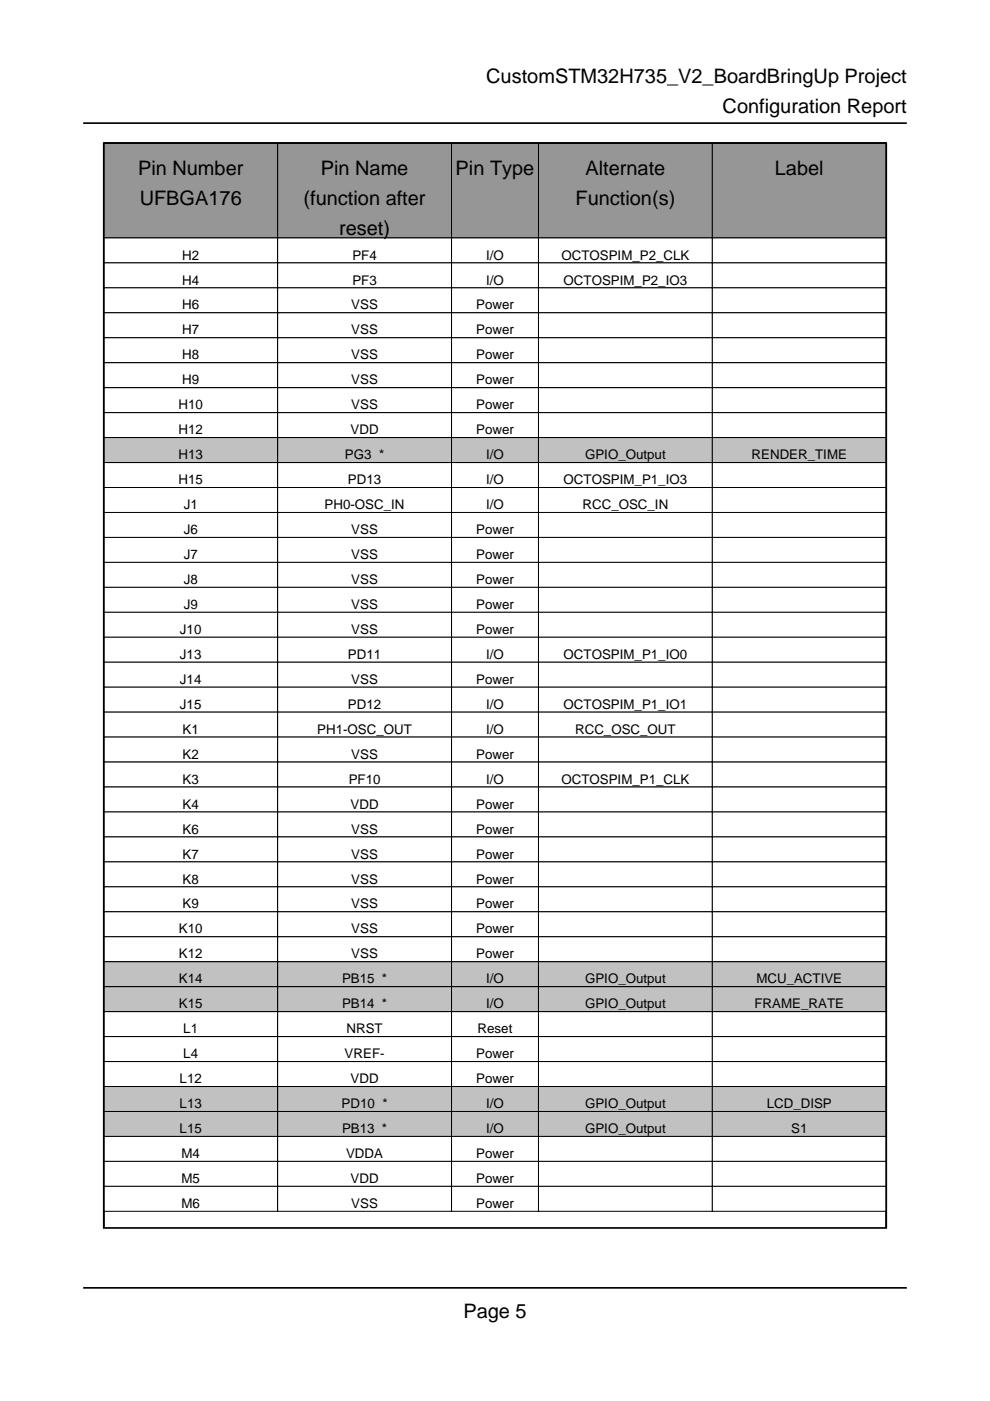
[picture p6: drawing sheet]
<svg xmlns="http://www.w3.org/2000/svg" width="210mm" height="297mm" viewBox="0 0 210 297" stroke-linecap="round" stroke-linejoin="round" font-family="sans-serif">
<defs><g id="words">
<g font-size="4.2">
<text x="103.1" y="17.6">CustomSTM32H735_V2_BoardBringUp Project</text>
<text x="153.2" y="24">Configuration Report</text>
<text x="29.3" y="37">Pin Number</text>
<text x="68" y="37">Pin Name</text>
<text x="96.6" y="37">Pin Type</text>
<text x="124.1" y="37">Alternate</text>
<text x="164.3" y="37">Label</text>
<text x="29.6" y="43.4">UFBGA176</text>
<text x="64.4" y="43.4">(function after</text>
<text x="122" y="43.4">Function(s)</text>
<text x="71.9" y="49.7">reset)</text>
<text x="98.2" y="279.4">Page 5</text>
</g>
<g font-size="2.8">
<text x="38.6" y="55">H2</text>
<text x="74.7" y="55">PF4</text>
<text x="103.1" y="55">I/O</text>
<text x="119" y="55">OCTOSPIM_P2_CLK</text>
<text x="38.6" y="60.3">H4</text>
<text x="38.6" y="65.6">H6</text>
<text x="74.5" y="65.6">VSS</text>
<text x="74.7" y="60.3">PF3</text>
<text x="101" y="65.6">Power</text>
<text x="103.1" y="60.3">I/O</text>
<text x="119.5" y="60.3">OCTOSPIM_P2_IO3</text>
<text x="38.6" y="70.9">H7</text>
<text x="74.5" y="70.9">VSS</text>
<text x="101" y="70.9">Power</text>
<text x="38.6" y="76.2">H8</text>
<text x="74.5" y="76.2">VSS</text>
<text x="101" y="76.2">Power</text>
<text x="38.6" y="81.5">H9</text>
<text x="74.5" y="81.5">VSS</text>
<text x="101" y="81.5">Power</text>
<text x="37.8" y="86.8">H10</text>
<text x="74.5" y="86.8">VSS</text>
<text x="101" y="86.8">Power</text>
<text x="37.8" y="92.1">H12</text>
<text x="74.3" y="92.1">VDD</text>
<text x="101" y="92.1">Power</text>
<text x="37.8" y="97.4">H13</text>
<text x="73.1" y="97.4">PG3 *</text>
<text x="103.1" y="97.4">I/O</text>
<text x="124.1" y="97.4">GPIO_Output</text>
<text x="159.4" y="97.4">RENDER_TIME</text>
<text x="37.8" y="102.7">H15</text>
<text x="38.9" y="107.9">J1</text>
<text x="68.8" y="107.9">PH0-OSC_IN</text>
<text x="73.8" y="102.7">PD13</text>
<text x="103.1" y="102.7">I/O</text>
<text x="103.1" y="107.9">I/O</text>
<text x="119.5" y="102.7">OCTOSPIM_P1_IO3</text>
<text x="123.5" y="107.9">RCC_OSC_IN</text>
<text x="38.9" y="113.2">J6</text>
<text x="74.5" y="113.2">VSS</text>
<text x="101" y="113.2">Power</text>
<text x="38.9" y="118.5">J7</text>
<text x="74.5" y="118.5">VSS</text>
<text x="101" y="118.5">Power</text>
<text x="38.9" y="123.8">J8</text>
<text x="74.5" y="123.8">VSS</text>
<text x="101" y="123.8">Power</text>
<text x="38.9" y="129.1">J9</text>
<text x="74.5" y="129.1">VSS</text>
<text x="101" y="129.1">Power</text>
<text x="38.2" y="134.4">J10</text>
<text x="74.5" y="134.4">VSS</text>
<text x="101" y="134.4">Power</text>
<text x="38.2" y="139.7">J13</text>
<text x="73.8" y="139.7">PD11</text>
<text x="103.1" y="139.7">I/O</text>
<text x="119.5" y="139.7">OCTOSPIM_P1_IO0</text>
<text x="38.2" y="145">J14</text>
<text x="74.5" y="145">VSS</text>
<text x="101" y="145">Power</text>
<text x="38.2" y="150.3">J15</text>
<text x="38.7" y="155.6">K1</text>
<text x="67.3" y="155.6">PH1-OSC_OUT</text>
<text x="73.8" y="150.3">PD12</text>
<text x="103.1" y="150.3">I/O</text>
<text x="103.1" y="155.6">I/O</text>
<text x="119.5" y="150.3">OCTOSPIM_P1_IO1</text>
<text x="121.9" y="155.6">RCC_OSC_OUT</text>
<text x="38.7" y="160.9">K2</text>
<text x="74.5" y="160.9">VSS</text>
<text x="101" y="160.9">Power</text>
<text x="38.7" y="166.2">K3</text>
<text x="73.9" y="166.2">PF10</text>
<text x="103.1" y="166.2">I/O</text>
<text x="119" y="166.2">OCTOSPIM_P1_CLK</text>
<text x="38.7" y="171.4">K4</text>
<text x="74.3" y="171.4">VDD</text>
<text x="101" y="171.4">Power</text>
<text x="38.7" y="176.7">K6</text>
<text x="74.5" y="176.7">VSS</text>
<text x="101" y="176.7">Power</text>
<text x="38.7" y="182">K7</text>
<text x="74.5" y="182">VSS</text>
<text x="101" y="182">Power</text>
<text x="38.7" y="187.3">K8</text>
<text x="74.5" y="187.3">VSS</text>
<text x="101" y="187.3">Power</text>
<text x="37.9" y="197.9">K10</text>
<text x="38.7" y="192.6">K9</text>
<text x="74.5" y="192.6">VSS</text>
<text x="74.5" y="197.9">VSS</text>
<text x="101" y="192.6">Power</text>
<text x="101" y="197.9">Power</text>
<text x="37.9" y="203.2">K12</text>
<text x="74.5" y="203.2">VSS</text>
<text x="101" y="203.2">Power</text>
<text x="37.9" y="208.5">K14</text>
<text x="72.5" y="208.5">PB15 *</text>
<text x="103.1" y="208.5">I/O</text>
<text x="124.1" y="208.5">GPIO_Output</text>
<text x="160.4" y="208.5">MCU_ACTIVE</text>
<text x="37.9" y="213.8">K15</text>
<text x="72.5" y="213.8">PB14 *</text>
<text x="103.1" y="213.8">I/O</text>
<text x="124.1" y="213.8">GPIO_Output</text>
<text x="160" y="213.8">FRAME_RATE</text>
<text x="38.9" y="219.1">L1</text>
<text x="73.5" y="219.1">NRST</text>
<text x="101.3" y="219.1">Reset</text>
<text x="38.9" y="224.4">L4</text>
<text x="73.1" y="224.4">VREF-</text>
<text x="101" y="224.4">Power</text>
<text x="38.1" y="229.7">L12</text>
<text x="74.3" y="229.7">VDD</text>
<text x="101" y="229.7">Power</text>
<text x="38.1" y="234.9">L13</text>
<text x="72.4" y="234.9">PD10 *</text>
<text x="103.1" y="234.9">I/O</text>
<text x="124.1" y="234.9">GPIO_Output</text>
<text x="162.6" y="234.9">LCD_DISP</text>
<text x="38.1" y="240.2">L15</text>
<text x="38.5" y="245.5">M4</text>
<text x="72.5" y="240.2">PB13 *</text>
<text x="73.4" y="245.5">VDDA</text>
<text x="101" y="245.5">Power</text>
<text x="103.1" y="240.2">I/O</text>
<text x="124.1" y="240.2">GPIO_Output</text>
<text x="167.7" y="240.2">S1</text>
<text x="38.5" y="250.8">M5</text>
<text x="74.3" y="250.8">VDD</text>
<text x="101" y="250.8">Power</text>
<text x="38.5" y="256.1">M6</text>
<text x="74.5" y="256.1">VSS</text>
<text x="101" y="256.1">Power</text>
</g>
</g></defs>
<path d="M22 260.3v-230h165.9v230" fill="none" stroke="#000" stroke-width=".35"/>
<path d="M22 30.3h36.9v20.1h-36.9z" fill="#90989e"/>
<path d="M22 30.3h36.9v20.1h-36.9z" fill="none" stroke="#000" stroke-width=".21"/>
<path d="M58.9 30.3h36.8v20.1h-36.8z" fill="#90989e"/>
<path d="M58.9 30.3h36.8v20.1h-36.8z" fill="none" stroke="#000" stroke-width=".21"/>
<path d="M95.7 30.3h18.5v20.1h-18.5z" fill="#90989e"/>
<path d="M95.7 30.3h18.5v20.1h-18.5z" fill="none" stroke="#000" stroke-width=".21"/>
<path d="M114.2 30.3h36.8v20.1h-36.8z" fill="#90989e"/>
<path d="M114.2 30.3h36.8v20.1h-36.8z" fill="none" stroke="#000" stroke-width=".21"/>
<path d="M151 30.3h36.9v20.1h-36.9z" fill="#90989e"/>
<path d="M151 30.3h36.9v20.1h-36.9z" fill="none" stroke="#000" stroke-width=".21"/>
<path d="M22 50.4h36.9v5.3h-36.9z" fill="#fff"/>
<path d="M22 50.4h36.9v5.3h-36.9z" fill="none" stroke="#000" stroke-width=".21"/>
<path d="M58.9 50.4h36.8v5.3h-36.8z" fill="#fff"/>
<path d="M58.9 50.4h36.8v5.3h-36.8z" fill="none" stroke="#000" stroke-width=".21"/>
<path d="M95.7 50.4h18.5v5.3h-18.5z" fill="#fff"/>
<path d="M95.7 50.4h18.5v5.3h-18.5z" fill="none" stroke="#000" stroke-width=".21"/>
<path d="M114.2 50.4h36.8v5.3h-36.8z" fill="#fff"/>
<path d="M114.2 50.4h36.8v5.3h-36.8z" fill="none" stroke="#000" stroke-width=".21"/>
<path d="M151 50.4h36.9v5.3h-36.9z" fill="#fff"/>
<path d="M151 50.4h36.9v5.3h-36.9z" fill="none" stroke="#000" stroke-width=".21"/>
<path d="M22 55.7h36.9v5.3h-36.9z" fill="#fff"/>
<path d="M22 55.7h36.9v5.3h-36.9z" fill="none" stroke="#000" stroke-width=".21"/>
<path d="M58.9 55.7h36.8v5.3h-36.8z" fill="#fff"/>
<path d="M58.9 55.7h36.8v5.3h-36.8z" fill="none" stroke="#000" stroke-width=".21"/>
<path d="M95.7 55.7h18.5v5.3h-18.5z" fill="#fff"/>
<path d="M95.7 55.7h18.5v5.3h-18.5z" fill="none" stroke="#000" stroke-width=".21"/>
<path d="M114.2 55.7h36.8v5.3h-36.8z" fill="#fff"/>
<path d="M114.2 55.7h36.8v5.3h-36.8z" fill="none" stroke="#000" stroke-width=".21"/>
<path d="M151 55.7h36.9v5.3h-36.9z" fill="#fff"/>
<path d="M151 55.7h36.9v5.3h-36.9z" fill="none" stroke="#000" stroke-width=".21"/>
<path d="M22 61h36.9v5.3h-36.9z" fill="#fff"/>
<path d="M22 61h36.9v5.3h-36.9z" fill="none" stroke="#000" stroke-width=".21"/>
<path d="M58.9 61h36.8v5.3h-36.8z" fill="#fff"/>
<path d="M58.9 61h36.8v5.3h-36.8z" fill="none" stroke="#000" stroke-width=".21"/>
<path d="M95.7 61h18.5v5.3h-18.5z" fill="#fff"/>
<path d="M95.7 61h18.5v5.3h-18.5z" fill="none" stroke="#000" stroke-width=".21"/>
<path d="M114.2 61h36.8v5.3h-36.8z" fill="#fff"/>
<path d="M114.2 61h36.8v5.3h-36.8z" fill="none" stroke="#000" stroke-width=".21"/>
<path d="M151 61h36.9v5.3h-36.9z" fill="#fff"/>
<path d="M151 61h36.9v5.3h-36.9z" fill="none" stroke="#000" stroke-width=".21"/>
<path d="M22 66.3h36.9v5.3h-36.9z" fill="#fff"/>
<path d="M22 66.3h36.9v5.3h-36.9z" fill="none" stroke="#000" stroke-width=".21"/>
<path d="M58.9 66.3h36.8v5.3h-36.8z" fill="#fff"/>
<path d="M58.9 66.3h36.8v5.3h-36.8z" fill="none" stroke="#000" stroke-width=".21"/>
<path d="M95.7 66.3h18.5v5.3h-18.5z" fill="#fff"/>
<path d="M95.7 66.3h18.5v5.3h-18.5z" fill="none" stroke="#000" stroke-width=".21"/>
<path d="M114.2 66.3h36.8v5.3h-36.8z" fill="#fff"/>
<path d="M114.2 66.3h36.8v5.3h-36.8z" fill="none" stroke="#000" stroke-width=".21"/>
<path d="M151 66.3h36.9v5.3h-36.9z" fill="#fff"/>
<path d="M151 66.3h36.9v5.3h-36.9z" fill="none" stroke="#000" stroke-width=".21"/>
<path d="M22 71.6h36.9v5.3h-36.9z" fill="#fff"/>
<path d="M22 71.6h36.9v5.3h-36.9z" fill="none" stroke="#000" stroke-width=".21"/>
<path d="M58.9 71.6h36.8v5.3h-36.8z" fill="#fff"/>
<path d="M58.9 71.6h36.8v5.3h-36.8z" fill="none" stroke="#000" stroke-width=".21"/>
<path d="M95.7 71.6h18.5v5.3h-18.5z" fill="#fff"/>
<path d="M95.7 71.6h18.5v5.3h-18.5z" fill="none" stroke="#000" stroke-width=".21"/>
<path d="M114.2 71.6h36.8v5.3h-36.8z" fill="#fff"/>
<path d="M114.2 71.6h36.8v5.3h-36.8z" fill="none" stroke="#000" stroke-width=".21"/>
<path d="M151 71.6h36.9v5.3h-36.9z" fill="#fff"/>
<path d="M151 71.6h36.9v5.3h-36.9z" fill="none" stroke="#000" stroke-width=".21"/>
<path d="M22 76.9h36.9v5.3h-36.9z" fill="#fff"/>
<path d="M22 76.9h36.9v5.3h-36.9z" fill="none" stroke="#000" stroke-width=".21"/>
<path d="M58.9 76.9h36.8v5.3h-36.8z" fill="#fff"/>
<path d="M58.9 76.9h36.8v5.3h-36.8z" fill="none" stroke="#000" stroke-width=".21"/>
<path d="M95.7 76.9h18.5v5.3h-18.5z" fill="#fff"/>
<path d="M95.7 76.9h18.5v5.3h-18.5z" fill="none" stroke="#000" stroke-width=".21"/>
<path d="M114.2 76.9h36.8v5.3h-36.8z" fill="#fff"/>
<path d="M114.2 76.9h36.8v5.3h-36.8z" fill="none" stroke="#000" stroke-width=".21"/>
<path d="M151 76.9h36.9v5.3h-36.9z" fill="#fff"/>
<path d="M151 76.9h36.9v5.3h-36.9z" fill="none" stroke="#000" stroke-width=".21"/>
<path d="M22 82.2h36.9v5.3h-36.9z" fill="#fff"/>
<path d="M22 82.2h36.9v5.3h-36.9z" fill="none" stroke="#000" stroke-width=".21"/>
<path d="M58.9 82.2h36.8v5.3h-36.8z" fill="#fff"/>
<path d="M58.9 82.2h36.8v5.3h-36.8z" fill="none" stroke="#000" stroke-width=".21"/>
<path d="M95.7 82.2h18.5v5.3h-18.5z" fill="#fff"/>
<path d="M95.7 82.2h18.5v5.3h-18.5z" fill="none" stroke="#000" stroke-width=".21"/>
<path d="M114.2 82.2h36.8v5.3h-36.8z" fill="#fff"/>
<path d="M114.2 82.2h36.8v5.3h-36.8z" fill="none" stroke="#000" stroke-width=".21"/>
<path d="M151 82.2h36.9v5.3h-36.9z" fill="#fff"/>
<path d="M151 82.2h36.9v5.3h-36.9z" fill="none" stroke="#000" stroke-width=".21"/>
<path d="M22 87.5h36.9v5.3h-36.9z" fill="#fff"/>
<path d="M22 87.5h36.9v5.3h-36.9z" fill="none" stroke="#000" stroke-width=".21"/>
<path d="M58.9 87.5h36.8v5.3h-36.8z" fill="#fff"/>
<path d="M58.9 87.5h36.8v5.3h-36.8z" fill="none" stroke="#000" stroke-width=".21"/>
<path d="M95.7 87.5h18.5v5.3h-18.5z" fill="#fff"/>
<path d="M95.7 87.5h18.5v5.3h-18.5z" fill="none" stroke="#000" stroke-width=".21"/>
<path d="M114.2 87.5h36.8v5.3h-36.8z" fill="#fff"/>
<path d="M114.2 87.5h36.8v5.3h-36.8z" fill="none" stroke="#000" stroke-width=".21"/>
<path d="M151 87.5h36.9v5.3h-36.9z" fill="#fff"/>
<path d="M151 87.5h36.9v5.3h-36.9z" fill="none" stroke="#000" stroke-width=".21"/>
<path d="M22 92.8h36.9v5.3h-36.9z" fill="#b9c4ca"/>
<path d="M22 92.8h36.9v5.3h-36.9z" fill="none" stroke="#000" stroke-width=".21"/>
<path d="M58.9 92.8h36.8v5.3h-36.8z" fill="#b9c4ca"/>
<path d="M58.9 92.8h36.8v5.3h-36.8z" fill="none" stroke="#000" stroke-width=".21"/>
<path d="M95.7 92.8h18.5v5.3h-18.5z" fill="#b9c4ca"/>
<path d="M95.7 92.8h18.5v5.3h-18.5z" fill="none" stroke="#000" stroke-width=".21"/>
<path d="M114.2 92.8h36.8v5.3h-36.8z" fill="#b9c4ca"/>
<path d="M114.2 92.8h36.8v5.3h-36.8z" fill="none" stroke="#000" stroke-width=".21"/>
<path d="M151 92.8h36.9v5.3h-36.9z" fill="#b9c4ca"/>
<path d="M151 92.8h36.9v5.3h-36.9z" fill="none" stroke="#000" stroke-width=".21"/>
<path d="M22 98.1h36.9v5.3h-36.9z" fill="#fff"/>
<path d="M22 98.1h36.9v5.3h-36.9z" fill="none" stroke="#000" stroke-width=".21"/>
<path d="M58.9 98.1h36.8v5.3h-36.8z" fill="#fff"/>
<path d="M58.9 98.1h36.8v5.3h-36.8z" fill="none" stroke="#000" stroke-width=".21"/>
<path d="M95.7 98.1h18.5v5.3h-18.5z" fill="#fff"/>
<path d="M95.7 98.1h18.5v5.3h-18.5z" fill="none" stroke="#000" stroke-width=".21"/>
<path d="M114.2 98.1h36.8v5.3h-36.8z" fill="#fff"/>
<path d="M114.2 98.1h36.8v5.3h-36.8z" fill="none" stroke="#000" stroke-width=".21"/>
<path d="M151 98.1h36.9v5.3h-36.9z" fill="#fff"/>
<path d="M151 98.1h36.9v5.3h-36.9z" fill="none" stroke="#000" stroke-width=".21"/>
<path d="M22 103.4h36.9v5.3h-36.9z" fill="#fff"/>
<path d="M22 103.4h36.9v5.3h-36.9z" fill="none" stroke="#000" stroke-width=".21"/>
<path d="M58.9 103.4h36.8v5.3h-36.8z" fill="#fff"/>
<path d="M58.9 103.4h36.8v5.3h-36.8z" fill="none" stroke="#000" stroke-width=".21"/>
<path d="M95.7 103.4h18.5v5.3h-18.5z" fill="#fff"/>
<path d="M95.7 103.4h18.5v5.3h-18.5z" fill="none" stroke="#000" stroke-width=".21"/>
<path d="M114.2 103.4h36.8v5.3h-36.8z" fill="#fff"/>
<path d="M114.2 103.4h36.8v5.3h-36.8z" fill="none" stroke="#000" stroke-width=".21"/>
<path d="M151 103.4h36.9v5.3h-36.9z" fill="#fff"/>
<path d="M151 103.4h36.9v5.3h-36.9z" fill="none" stroke="#000" stroke-width=".21"/>
<path d="M22 108.7h36.9v5.2h-36.9z" fill="#fff"/>
<path d="M22 108.7h36.9v5.2h-36.9z" fill="none" stroke="#000" stroke-width=".21"/>
<path d="M58.9 108.7h36.8v5.2h-36.8z" fill="#fff"/>
<path d="M58.9 108.7h36.8v5.2h-36.8z" fill="none" stroke="#000" stroke-width=".21"/>
<path d="M95.7 108.7h18.5v5.2h-18.5z" fill="#fff"/>
<path d="M95.7 108.7h18.5v5.2h-18.5z" fill="none" stroke="#000" stroke-width=".21"/>
<path d="M114.2 108.7h36.8v5.2h-36.8z" fill="#fff"/>
<path d="M114.2 108.7h36.8v5.2h-36.8z" fill="none" stroke="#000" stroke-width=".21"/>
<path d="M151 108.7h36.9v5.2h-36.9z" fill="#fff"/>
<path d="M151 108.7h36.9v5.2h-36.9z" fill="none" stroke="#000" stroke-width=".21"/>
<path d="M22 113.9h36.9v5.3h-36.9z" fill="#fff"/>
<path d="M22 113.9h36.9v5.3h-36.9z" fill="none" stroke="#000" stroke-width=".21"/>
<path d="M58.9 113.9h36.8v5.3h-36.8z" fill="#fff"/>
<path d="M58.9 113.9h36.8v5.3h-36.8z" fill="none" stroke="#000" stroke-width=".21"/>
<path d="M95.7 113.9h18.5v5.3h-18.5z" fill="#fff"/>
<path d="M95.7 113.9h18.5v5.3h-18.5z" fill="none" stroke="#000" stroke-width=".21"/>
<path d="M114.2 113.9h36.8v5.3h-36.8z" fill="#fff"/>
<path d="M114.2 113.9h36.8v5.3h-36.8z" fill="none" stroke="#000" stroke-width=".21"/>
<path d="M151 113.9h36.9v5.3h-36.9z" fill="#fff"/>
<path d="M151 113.9h36.9v5.3h-36.9z" fill="none" stroke="#000" stroke-width=".21"/>
<path d="M22 119.2h36.9v5.3h-36.9z" fill="#fff"/>
<path d="M22 119.2h36.9v5.3h-36.9z" fill="none" stroke="#000" stroke-width=".21"/>
<path d="M58.9 119.2h36.8v5.3h-36.8z" fill="#fff"/>
<path d="M58.9 119.2h36.8v5.3h-36.8z" fill="none" stroke="#000" stroke-width=".21"/>
<path d="M95.7 119.2h18.5v5.3h-18.5z" fill="#fff"/>
<path d="M95.7 119.2h18.5v5.3h-18.5z" fill="none" stroke="#000" stroke-width=".21"/>
<path d="M114.2 119.2h36.8v5.3h-36.8z" fill="#fff"/>
<path d="M114.2 119.2h36.8v5.3h-36.8z" fill="none" stroke="#000" stroke-width=".21"/>
<path d="M151 119.2h36.9v5.3h-36.9z" fill="#fff"/>
<path d="M151 119.2h36.9v5.3h-36.9z" fill="none" stroke="#000" stroke-width=".21"/>
<path d="M22 124.5h36.9v5.3h-36.9z" fill="#fff"/>
<path d="M22 124.5h36.9v5.3h-36.9z" fill="none" stroke="#000" stroke-width=".21"/>
<path d="M58.9 124.5h36.8v5.3h-36.8z" fill="#fff"/>
<path d="M58.9 124.5h36.8v5.3h-36.8z" fill="none" stroke="#000" stroke-width=".21"/>
<path d="M95.7 124.5h18.5v5.3h-18.5z" fill="#fff"/>
<path d="M95.7 124.5h18.5v5.3h-18.5z" fill="none" stroke="#000" stroke-width=".21"/>
<path d="M114.2 124.5h36.8v5.3h-36.8z" fill="#fff"/>
<path d="M114.2 124.5h36.8v5.3h-36.8z" fill="none" stroke="#000" stroke-width=".21"/>
<path d="M151 124.5h36.9v5.3h-36.9z" fill="#fff"/>
<path d="M151 124.5h36.9v5.3h-36.9z" fill="none" stroke="#000" stroke-width=".21"/>
<path d="M22 129.8h36.9v5.3h-36.9z" fill="#fff"/>
<path d="M22 129.8h36.9v5.3h-36.9z" fill="none" stroke="#000" stroke-width=".21"/>
<path d="M58.9 129.8h36.8v5.3h-36.8z" fill="#fff"/>
<path d="M58.9 129.8h36.8v5.3h-36.8z" fill="none" stroke="#000" stroke-width=".21"/>
<path d="M95.7 129.8h18.5v5.3h-18.5z" fill="#fff"/>
<path d="M95.7 129.8h18.5v5.3h-18.5z" fill="none" stroke="#000" stroke-width=".21"/>
<path d="M114.2 129.8h36.8v5.3h-36.8z" fill="#fff"/>
<path d="M114.2 129.8h36.8v5.3h-36.8z" fill="none" stroke="#000" stroke-width=".21"/>
<path d="M151 129.8h36.9v5.3h-36.9z" fill="#fff"/>
<path d="M151 129.8h36.9v5.3h-36.9z" fill="none" stroke="#000" stroke-width=".21"/>
<path d="M22 135.1h36.9v5.3h-36.9z" fill="#fff"/>
<path d="M22 135.1h36.9v5.3h-36.9z" fill="none" stroke="#000" stroke-width=".21"/>
<path d="M58.9 135.1h36.8v5.3h-36.8z" fill="#fff"/>
<path d="M58.9 135.1h36.8v5.3h-36.8z" fill="none" stroke="#000" stroke-width=".21"/>
<path d="M95.7 135.1h18.5v5.3h-18.5z" fill="#fff"/>
<path d="M95.7 135.1h18.5v5.3h-18.5z" fill="none" stroke="#000" stroke-width=".21"/>
<path d="M114.2 135.1h36.8v5.3h-36.8z" fill="#fff"/>
<path d="M114.2 135.1h36.8v5.3h-36.8z" fill="none" stroke="#000" stroke-width=".21"/>
<path d="M151 135.1h36.9v5.3h-36.9z" fill="#fff"/>
<path d="M151 135.1h36.9v5.3h-36.9z" fill="none" stroke="#000" stroke-width=".21"/>
<path d="M22 140.4h36.9v5.3h-36.9z" fill="#fff"/>
<path d="M22 140.4h36.9v5.3h-36.9z" fill="none" stroke="#000" stroke-width=".21"/>
<path d="M58.9 140.4h36.8v5.3h-36.8z" fill="#fff"/>
<path d="M58.9 140.4h36.8v5.3h-36.8z" fill="none" stroke="#000" stroke-width=".21"/>
<path d="M95.7 140.4h18.5v5.3h-18.5z" fill="#fff"/>
<path d="M95.7 140.4h18.5v5.3h-18.5z" fill="none" stroke="#000" stroke-width=".21"/>
<path d="M114.2 140.4h36.8v5.3h-36.8z" fill="#fff"/>
<path d="M114.2 140.4h36.8v5.3h-36.8z" fill="none" stroke="#000" stroke-width=".21"/>
<path d="M151 140.4h36.9v5.3h-36.9z" fill="#fff"/>
<path d="M151 140.4h36.9v5.3h-36.9z" fill="none" stroke="#000" stroke-width=".21"/>
<path d="M22 145.7h36.9v5.3h-36.9z" fill="#fff"/>
<path d="M22 145.7h36.9v5.3h-36.9z" fill="none" stroke="#000" stroke-width=".21"/>
<path d="M58.9 145.7h36.8v5.3h-36.8z" fill="#fff"/>
<path d="M58.9 145.7h36.8v5.3h-36.8z" fill="none" stroke="#000" stroke-width=".21"/>
<path d="M95.7 145.7h18.5v5.3h-18.5z" fill="#fff"/>
<path d="M95.7 145.7h18.5v5.3h-18.5z" fill="none" stroke="#000" stroke-width=".21"/>
<path d="M114.2 145.7h36.8v5.3h-36.8z" fill="#fff"/>
<path d="M114.2 145.7h36.8v5.3h-36.8z" fill="none" stroke="#000" stroke-width=".21"/>
<path d="M151 145.7h36.9v5.3h-36.9z" fill="#fff"/>
<path d="M151 145.7h36.9v5.3h-36.9z" fill="none" stroke="#000" stroke-width=".21"/>
<path d="M22 151h36.9v5.3h-36.9z" fill="#fff"/>
<path d="M22 151h36.9v5.3h-36.9z" fill="none" stroke="#000" stroke-width=".21"/>
<path d="M58.9 151h36.8v5.3h-36.8z" fill="#fff"/>
<path d="M58.9 151h36.8v5.3h-36.8z" fill="none" stroke="#000" stroke-width=".21"/>
<path d="M95.7 151h18.5v5.3h-18.5z" fill="#fff"/>
<path d="M95.7 151h18.5v5.3h-18.5z" fill="none" stroke="#000" stroke-width=".21"/>
<path d="M114.2 151h36.8v5.3h-36.8z" fill="#fff"/>
<path d="M114.2 151h36.8v5.3h-36.8z" fill="none" stroke="#000" stroke-width=".21"/>
<path d="M151 151h36.9v5.3h-36.9z" fill="#fff"/>
<path d="M151 151h36.9v5.3h-36.9z" fill="none" stroke="#000" stroke-width=".21"/>
<path d="M22 156.3h36.9v5.3h-36.9z" fill="#fff"/>
<path d="M22 156.3h36.9v5.3h-36.9z" fill="none" stroke="#000" stroke-width=".21"/>
<path d="M58.9 156.3h36.8v5.3h-36.8z" fill="#fff"/>
<path d="M58.9 156.3h36.8v5.3h-36.8z" fill="none" stroke="#000" stroke-width=".21"/>
<path d="M95.7 156.3h18.5v5.3h-18.5z" fill="#fff"/>
<path d="M95.7 156.3h18.5v5.3h-18.5z" fill="none" stroke="#000" stroke-width=".21"/>
<path d="M114.2 156.3h36.8v5.3h-36.8z" fill="#fff"/>
<path d="M114.2 156.3h36.8v5.3h-36.8z" fill="none" stroke="#000" stroke-width=".21"/>
<path d="M151 156.3h36.9v5.3h-36.9z" fill="#fff"/>
<path d="M151 156.3h36.9v5.3h-36.9z" fill="none" stroke="#000" stroke-width=".21"/>
<path d="M22 161.6h36.9v5.3h-36.9z" fill="#fff"/>
<path d="M22 161.6h36.9v5.3h-36.9z" fill="none" stroke="#000" stroke-width=".21"/>
<path d="M58.9 161.6h36.8v5.3h-36.8z" fill="#fff"/>
<path d="M58.9 161.6h36.8v5.3h-36.8z" fill="none" stroke="#000" stroke-width=".21"/>
<path d="M95.7 161.6h18.5v5.3h-18.5z" fill="#fff"/>
<path d="M95.7 161.6h18.5v5.3h-18.5z" fill="none" stroke="#000" stroke-width=".21"/>
<path d="M114.2 161.6h36.8v5.3h-36.8z" fill="#fff"/>
<path d="M114.2 161.6h36.8v5.3h-36.8z" fill="none" stroke="#000" stroke-width=".21"/>
<path d="M151 161.6h36.9v5.3h-36.9z" fill="#fff"/>
<path d="M151 161.6h36.9v5.3h-36.9z" fill="none" stroke="#000" stroke-width=".21"/>
<path d="M22 166.9h36.9v5.3h-36.9z" fill="#fff"/>
<path d="M22 166.9h36.9v5.3h-36.9z" fill="none" stroke="#000" stroke-width=".21"/>
<path d="M58.9 166.9h36.8v5.3h-36.8z" fill="#fff"/>
<path d="M58.9 166.9h36.8v5.3h-36.8z" fill="none" stroke="#000" stroke-width=".21"/>
<path d="M95.7 166.9h18.5v5.3h-18.5z" fill="#fff"/>
<path d="M95.7 166.9h18.5v5.3h-18.5z" fill="none" stroke="#000" stroke-width=".21"/>
<path d="M114.2 166.9h36.8v5.3h-36.8z" fill="#fff"/>
<path d="M114.2 166.9h36.8v5.3h-36.8z" fill="none" stroke="#000" stroke-width=".21"/>
<path d="M151 166.9h36.9v5.3h-36.9z" fill="#fff"/>
<path d="M151 166.9h36.9v5.3h-36.9z" fill="none" stroke="#000" stroke-width=".21"/>
<path d="M22 172.2h36.9v5.2h-36.9z" fill="#fff"/>
<path d="M22 172.2h36.9v5.2h-36.9z" fill="none" stroke="#000" stroke-width=".21"/>
<path d="M58.9 172.2h36.8v5.2h-36.8z" fill="#fff"/>
<path d="M58.9 172.2h36.8v5.2h-36.8z" fill="none" stroke="#000" stroke-width=".21"/>
<path d="M95.7 172.2h18.5v5.2h-18.5z" fill="#fff"/>
<path d="M95.7 172.2h18.5v5.2h-18.5z" fill="none" stroke="#000" stroke-width=".21"/>
<path d="M114.2 172.2h36.8v5.2h-36.8z" fill="#fff"/>
<path d="M114.2 172.2h36.8v5.2h-36.8z" fill="none" stroke="#000" stroke-width=".21"/>
<path d="M151 172.2h36.9v5.2h-36.9z" fill="#fff"/>
<path d="M151 172.2h36.9v5.2h-36.9z" fill="none" stroke="#000" stroke-width=".21"/>
<path d="M22 177.4h36.9v5.3h-36.9z" fill="#fff"/>
<path d="M22 177.4h36.9v5.3h-36.9z" fill="none" stroke="#000" stroke-width=".21"/>
<path d="M58.9 177.4h36.8v5.3h-36.8z" fill="#fff"/>
<path d="M58.9 177.4h36.8v5.3h-36.8z" fill="none" stroke="#000" stroke-width=".21"/>
<path d="M95.7 177.4h18.5v5.3h-18.5z" fill="#fff"/>
<path d="M95.7 177.4h18.5v5.3h-18.5z" fill="none" stroke="#000" stroke-width=".21"/>
<path d="M114.2 177.4h36.8v5.3h-36.8z" fill="#fff"/>
<path d="M114.2 177.4h36.8v5.3h-36.8z" fill="none" stroke="#000" stroke-width=".21"/>
<path d="M151 177.4h36.9v5.3h-36.9z" fill="#fff"/>
<path d="M151 177.4h36.9v5.3h-36.9z" fill="none" stroke="#000" stroke-width=".21"/>
<path d="M22 182.7h36.9v5.3h-36.9z" fill="#fff"/>
<path d="M22 182.7h36.9v5.3h-36.9z" fill="none" stroke="#000" stroke-width=".21"/>
<path d="M58.9 182.7h36.8v5.3h-36.8z" fill="#fff"/>
<path d="M58.9 182.7h36.8v5.3h-36.8z" fill="none" stroke="#000" stroke-width=".21"/>
<path d="M95.7 182.7h18.5v5.3h-18.5z" fill="#fff"/>
<path d="M95.7 182.7h18.5v5.3h-18.5z" fill="none" stroke="#000" stroke-width=".21"/>
<path d="M114.2 182.7h36.8v5.3h-36.8z" fill="#fff"/>
<path d="M114.2 182.7h36.8v5.3h-36.8z" fill="none" stroke="#000" stroke-width=".21"/>
<path d="M151 182.7h36.9v5.3h-36.9z" fill="#fff"/>
<path d="M151 182.7h36.9v5.3h-36.9z" fill="none" stroke="#000" stroke-width=".21"/>
<path d="M22 188h36.9v5.3h-36.9z" fill="#fff"/>
<path d="M22 188h36.9v5.3h-36.9z" fill="none" stroke="#000" stroke-width=".21"/>
<path d="M58.9 188h36.8v5.3h-36.8z" fill="#fff"/>
<path d="M58.9 188h36.8v5.3h-36.8z" fill="none" stroke="#000" stroke-width=".21"/>
<path d="M95.7 188h18.5v5.3h-18.5z" fill="#fff"/>
<path d="M95.7 188h18.5v5.3h-18.5z" fill="none" stroke="#000" stroke-width=".21"/>
<path d="M114.2 188h36.8v5.3h-36.8z" fill="#fff"/>
<path d="M114.2 188h36.8v5.3h-36.8z" fill="none" stroke="#000" stroke-width=".21"/>
<path d="M151 188h36.9v5.3h-36.9z" fill="#fff"/>
<path d="M151 188h36.9v5.3h-36.9z" fill="none" stroke="#000" stroke-width=".21"/>
<path d="M22 193.3h36.9v5.3h-36.9z" fill="#fff"/>
<path d="M22 193.3h36.9v5.3h-36.9z" fill="none" stroke="#000" stroke-width=".21"/>
<path d="M58.9 193.3h36.8v5.3h-36.8z" fill="#fff"/>
<path d="M58.9 193.3h36.8v5.3h-36.8z" fill="none" stroke="#000" stroke-width=".21"/>
<path d="M95.7 193.3h18.5v5.3h-18.5z" fill="#fff"/>
<path d="M95.7 193.3h18.5v5.3h-18.5z" fill="none" stroke="#000" stroke-width=".21"/>
<path d="M114.2 193.3h36.8v5.3h-36.8z" fill="#fff"/>
<path d="M114.2 193.3h36.8v5.3h-36.8z" fill="none" stroke="#000" stroke-width=".21"/>
<path d="M151 193.3h36.9v5.3h-36.9z" fill="#fff"/>
<path d="M151 193.3h36.9v5.3h-36.9z" fill="none" stroke="#000" stroke-width=".21"/>
<path d="M22 198.6h36.9v5.3h-36.9z" fill="#fff"/>
<path d="M22 198.6h36.9v5.3h-36.9z" fill="none" stroke="#000" stroke-width=".21"/>
<path d="M58.9 198.6h36.8v5.3h-36.8z" fill="#fff"/>
<path d="M58.9 198.6h36.8v5.3h-36.8z" fill="none" stroke="#000" stroke-width=".21"/>
<path d="M95.7 198.6h18.5v5.3h-18.5z" fill="#fff"/>
<path d="M95.7 198.6h18.5v5.3h-18.5z" fill="none" stroke="#000" stroke-width=".21"/>
<path d="M114.2 198.6h36.8v5.3h-36.8z" fill="#fff"/>
<path d="M114.2 198.6h36.8v5.3h-36.8z" fill="none" stroke="#000" stroke-width=".21"/>
<path d="M151 198.6h36.9v5.3h-36.9z" fill="#fff"/>
<path d="M151 198.6h36.9v5.3h-36.9z" fill="none" stroke="#000" stroke-width=".21"/>
<path d="M22 203.9h36.9v5.3h-36.9z" fill="#b9c4ca"/>
<path d="M22 203.9h36.9v5.3h-36.9z" fill="none" stroke="#000" stroke-width=".21"/>
<path d="M58.9 203.9h36.8v5.3h-36.8z" fill="#b9c4ca"/>
<path d="M58.9 203.9h36.8v5.3h-36.8z" fill="none" stroke="#000" stroke-width=".21"/>
<path d="M95.7 203.9h18.5v5.3h-18.5z" fill="#b9c4ca"/>
<path d="M95.7 203.9h18.5v5.3h-18.5z" fill="none" stroke="#000" stroke-width=".21"/>
<path d="M114.2 203.9h36.8v5.3h-36.8z" fill="#b9c4ca"/>
<path d="M114.2 203.9h36.8v5.3h-36.8z" fill="none" stroke="#000" stroke-width=".21"/>
<path d="M151 203.9h36.9v5.3h-36.9z" fill="#b9c4ca"/>
<path d="M151 203.9h36.9v5.3h-36.9z" fill="none" stroke="#000" stroke-width=".21"/>
<path d="M22 209.2h36.9v5.3h-36.9z" fill="#b9c4ca"/>
<path d="M22 209.2h36.9v5.3h-36.9z" fill="none" stroke="#000" stroke-width=".21"/>
<path d="M58.9 209.2h36.8v5.3h-36.8z" fill="#b9c4ca"/>
<path d="M58.9 209.2h36.8v5.3h-36.8z" fill="none" stroke="#000" stroke-width=".21"/>
<path d="M95.7 209.2h18.5v5.3h-18.5z" fill="#b9c4ca"/>
<path d="M95.7 209.2h18.5v5.3h-18.5z" fill="none" stroke="#000" stroke-width=".21"/>
<path d="M114.2 209.2h36.8v5.3h-36.8z" fill="#b9c4ca"/>
<path d="M114.2 209.2h36.8v5.3h-36.8z" fill="none" stroke="#000" stroke-width=".21"/>
<path d="M151 209.2h36.9v5.3h-36.9z" fill="#b9c4ca"/>
<path d="M151 209.2h36.9v5.3h-36.9z" fill="none" stroke="#000" stroke-width=".21"/>
<path d="M22 214.5h36.9v5.3h-36.9z" fill="#fff"/>
<path d="M22 214.5h36.9v5.3h-36.9z" fill="none" stroke="#000" stroke-width=".21"/>
<path d="M58.9 214.5h36.8v5.3h-36.8z" fill="#fff"/>
<path d="M58.9 214.5h36.8v5.3h-36.8z" fill="none" stroke="#000" stroke-width=".21"/>
<path d="M95.7 214.5h18.5v5.3h-18.5z" fill="#fff"/>
<path d="M95.7 214.5h18.5v5.3h-18.5z" fill="none" stroke="#000" stroke-width=".21"/>
<path d="M114.2 214.5h36.8v5.3h-36.8z" fill="#fff"/>
<path d="M114.2 214.5h36.8v5.3h-36.8z" fill="none" stroke="#000" stroke-width=".21"/>
<path d="M151 214.5h36.9v5.3h-36.9z" fill="#fff"/>
<path d="M151 214.5h36.9v5.3h-36.9z" fill="none" stroke="#000" stroke-width=".21"/>
<path d="M22 219.8h36.9v5.3h-36.9z" fill="#fff"/>
<path d="M22 219.8h36.9v5.3h-36.9z" fill="none" stroke="#000" stroke-width=".21"/>
<path d="M58.9 219.8h36.8v5.3h-36.8z" fill="#fff"/>
<path d="M58.9 219.8h36.8v5.3h-36.8z" fill="none" stroke="#000" stroke-width=".21"/>
<path d="M95.7 219.8h18.5v5.3h-18.5z" fill="#fff"/>
<path d="M95.7 219.8h18.5v5.3h-18.5z" fill="none" stroke="#000" stroke-width=".21"/>
<path d="M114.2 219.8h36.8v5.3h-36.8z" fill="#fff"/>
<path d="M114.2 219.8h36.8v5.3h-36.8z" fill="none" stroke="#000" stroke-width=".21"/>
<path d="M151 219.8h36.9v5.3h-36.9z" fill="#fff"/>
<path d="M151 219.8h36.9v5.3h-36.9z" fill="none" stroke="#000" stroke-width=".21"/>
<path d="M22 225.1h36.9v5.3h-36.9z" fill="#fff"/>
<path d="M22 225.1h36.9v5.3h-36.9z" fill="none" stroke="#000" stroke-width=".21"/>
<path d="M58.9 225.1h36.8v5.3h-36.8z" fill="#fff"/>
<path d="M58.9 225.1h36.8v5.3h-36.8z" fill="none" stroke="#000" stroke-width=".21"/>
<path d="M95.7 225.1h18.5v5.3h-18.5z" fill="#fff"/>
<path d="M95.7 225.1h18.5v5.3h-18.5z" fill="none" stroke="#000" stroke-width=".21"/>
<path d="M114.2 225.1h36.8v5.3h-36.8z" fill="#fff"/>
<path d="M114.2 225.1h36.8v5.3h-36.8z" fill="none" stroke="#000" stroke-width=".21"/>
<path d="M151 225.1h36.9v5.3h-36.9z" fill="#fff"/>
<path d="M151 225.1h36.9v5.3h-36.9z" fill="none" stroke="#000" stroke-width=".21"/>
<path d="M22 230.4h36.9v5.3h-36.9z" fill="#b9c4ca"/>
<path d="M22 230.4h36.9v5.3h-36.9z" fill="none" stroke="#000" stroke-width=".21"/>
<path d="M58.9 230.4h36.8v5.3h-36.8z" fill="#b9c4ca"/>
<path d="M58.9 230.4h36.8v5.3h-36.8z" fill="none" stroke="#000" stroke-width=".21"/>
<path d="M95.7 230.4h18.5v5.3h-18.5z" fill="#b9c4ca"/>
<path d="M95.7 230.4h18.5v5.3h-18.5z" fill="none" stroke="#000" stroke-width=".21"/>
<path d="M114.2 230.4h36.8v5.3h-36.8z" fill="#b9c4ca"/>
<path d="M114.2 230.4h36.8v5.3h-36.8z" fill="none" stroke="#000" stroke-width=".21"/>
<path d="M151 230.4h36.9v5.3h-36.9z" fill="#b9c4ca"/>
<path d="M151 230.4h36.9v5.3h-36.9z" fill="none" stroke="#000" stroke-width=".21"/>
<path d="M22 235.7h36.9v5.2h-36.9z" fill="#b9c4ca"/>
<path d="M22 235.7h36.9v5.2h-36.9z" fill="none" stroke="#000" stroke-width=".21"/>
<path d="M58.9 235.7h36.8v5.2h-36.8z" fill="#b9c4ca"/>
<path d="M58.9 235.7h36.8v5.2h-36.8z" fill="none" stroke="#000" stroke-width=".21"/>
<path d="M95.7 235.7h18.5v5.2h-18.5z" fill="#b9c4ca"/>
<path d="M95.7 235.7h18.5v5.2h-18.5z" fill="none" stroke="#000" stroke-width=".21"/>
<path d="M114.2 235.7h36.8v5.2h-36.8z" fill="#b9c4ca"/>
<path d="M114.2 235.7h36.8v5.2h-36.8z" fill="none" stroke="#000" stroke-width=".21"/>
<path d="M151 235.7h36.9v5.2h-36.9z" fill="#b9c4ca"/>
<path d="M151 235.7h36.9v5.2h-36.9z" fill="none" stroke="#000" stroke-width=".21"/>
<path d="M22 240.9h36.9v5.3h-36.9z" fill="#fff"/>
<path d="M22 240.9h36.9v5.3h-36.9z" fill="none" stroke="#000" stroke-width=".21"/>
<path d="M58.9 240.9h36.8v5.3h-36.8z" fill="#fff"/>
<path d="M58.9 240.9h36.8v5.3h-36.8z" fill="none" stroke="#000" stroke-width=".21"/>
<path d="M95.7 240.9h18.5v5.3h-18.5z" fill="#fff"/>
<path d="M95.7 240.9h18.5v5.3h-18.5z" fill="none" stroke="#000" stroke-width=".21"/>
<path d="M114.2 240.9h36.8v5.3h-36.8z" fill="#fff"/>
<path d="M114.2 240.9h36.8v5.3h-36.8z" fill="none" stroke="#000" stroke-width=".21"/>
<path d="M151 240.9h36.9v5.3h-36.9z" fill="#fff"/>
<path d="M151 240.9h36.9v5.3h-36.9z" fill="none" stroke="#000" stroke-width=".21"/>
<path d="M22 246.2h36.9v5.3h-36.9z" fill="#fff"/>
<path d="M22 246.2h36.9v5.3h-36.9z" fill="none" stroke="#000" stroke-width=".21"/>
<path d="M58.9 246.2h36.8v5.3h-36.8z" fill="#fff"/>
<path d="M58.9 246.2h36.8v5.3h-36.8z" fill="none" stroke="#000" stroke-width=".21"/>
<path d="M95.7 246.2h18.5v5.3h-18.5z" fill="#fff"/>
<path d="M95.7 246.2h18.5v5.3h-18.5z" fill="none" stroke="#000" stroke-width=".21"/>
<path d="M114.2 246.2h36.8v5.3h-36.8z" fill="#fff"/>
<path d="M114.2 246.2h36.8v5.3h-36.8z" fill="none" stroke="#000" stroke-width=".21"/>
<path d="M151 246.2h36.9v5.3h-36.9z" fill="#fff"/>
<path d="M151 246.2h36.9v5.3h-36.9z" fill="none" stroke="#000" stroke-width=".21"/>
<path d="M22 251.5h36.9v5.3h-36.9z" fill="#fff"/>
<path d="M22 251.5h36.9v5.3h-36.9z" fill="none" stroke="#000" stroke-width=".21"/>
<path d="M58.9 251.5h36.8v5.3h-36.8z" fill="#fff"/>
<path d="M58.9 251.5h36.8v5.3h-36.8z" fill="none" stroke="#000" stroke-width=".21"/>
<path d="M95.7 251.5h18.5v5.3h-18.5z" fill="#fff"/>
<path d="M95.7 251.5h18.5v5.3h-18.5z" fill="none" stroke="#000" stroke-width=".21"/>
<path d="M114.2 251.5h36.8v5.3h-36.8z" fill="#fff"/>
<path d="M114.2 251.5h36.8v5.3h-36.8z" fill="none" stroke="#000" stroke-width=".21"/>
<path d="M151 251.5h36.9v5.3h-36.9z" fill="#fff"/>
<path d="M151 251.5h36.9v5.3h-36.9z" fill="none" stroke="#000" stroke-width=".21"/>
<path d="M17.6 26.1h174.7M22 30.3h165.9v230h-165.9zM17.6 273h174.7" fill="none" stroke="#000" stroke-width=".35"/>
<use href="#words"/>
</svg>
